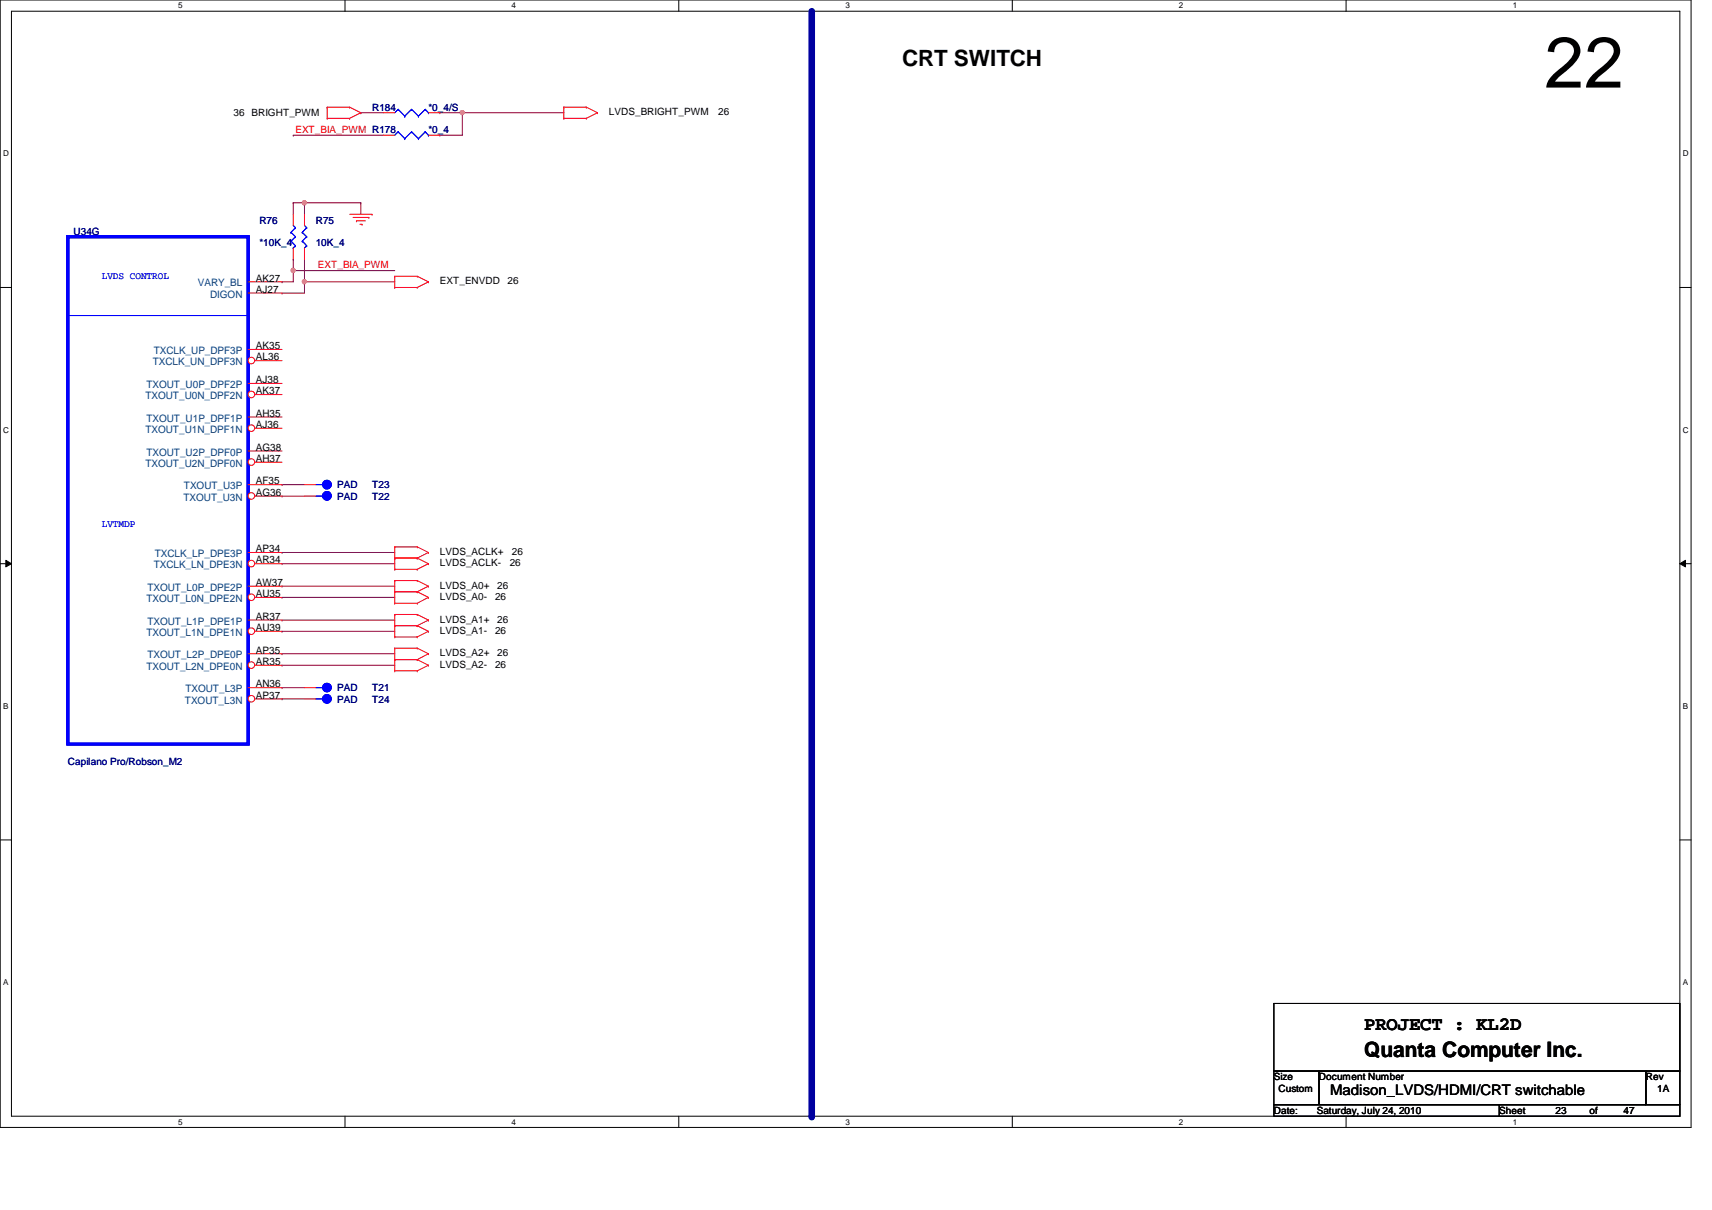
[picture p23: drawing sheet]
<svg xmlns="http://www.w3.org/2000/svg" width="297mm" height="210mm" viewBox="0 0 297 210" stroke-linecap="round" stroke-linejoin="round" font-family="sans-serif">
<defs><g id="words">
<text font-size="12.5" x="268" y="15.2">22</text>
<text font-size="3.9" x="156.5" y="11.5">CRT SWITCH</text>
<text font-size="3.7" x="236.7" y="183.3">Quanta Computer Inc.</text>
<text font-size="3.3" x="236.7" y="178.7">PROJECT : KL2D</text>
<text font-size="2.5" x="230.8" y="190">Madison_LVDS/HDMI/CRT switchable</text>
<g font-size="1.8" fill="#004080">
<text x="34.3" y="49.7">VARY_BL</text>
<text x="36.4" y="51.6">DIGON</text>
<text x="26.5" y="63.4">TXCLK_UN_DPF3N</text>
<text x="26.7" y="61.4">TXCLK_UP_DPF3P</text>
<text x="25.2" y="69.3">TXOUT_U0N_DPF2N</text>
<text x="25.4" y="67.3">TXOUT_U0P_DPF2P</text>
<text x="25.2" y="75.1">TXOUT_U1N_DPF1N</text>
<text x="25.4" y="73.2">TXOUT_U1P_DPF1P</text>
<text x="25.2" y="81">TXOUT_U2N_DPF0N</text>
<text x="25.4" y="79">TXOUT_U2P_DPF0P</text>
<text x="31.8" y="86.9">TXOUT_U3N</text>
<text x="31.9" y="84.9">TXOUT_U3P</text>
<text x="26.7" y="98.6">TXCLK_LN_DPE3N</text>
<text x="26.8" y="96.6">TXCLK_LP_DPE3P</text>
<text x="25.4" y="104.4">TXOUT_L0N_DPE2N</text>
<text x="25.6" y="102.5">TXOUT_L0P_DPE2P</text>
<text x="25.4" y="110.3">TXOUT_L1N_DPE1N</text>
<text x="25.6" y="108.4">TXOUT_L1P_DPE1P</text>
<text x="25.4" y="116.2">TXOUT_L2N_DPE0N</text>
<text x="25.6" y="114.2">TXOUT_L2P_DPE0P</text>
<text x="32.1" y="122">TXOUT_L3N</text>
<text x="32.2" y="120.1">TXOUT_L3P</text>
</g>
<g font-size="1.8">
<text x="44.4" y="50.8">AJ27</text>
<text x="44.4" y="48.9">AK27</text>
<text x="44.4" y="62.5">AL36</text>
<text x="44.4" y="60.6">AK35</text>
<text x="44.4" y="68.4">AK37</text>
<text x="44.4" y="66.5">AJ38</text>
<text x="44.4" y="74.3">AJ36</text>
<text x="44.4" y="72.3">AH35</text>
<text x="44.4" y="80.1">AH37</text>
<text x="44.4" y="78.2">AG38</text>
<text x="44.4" y="86">AG36</text>
<text x="44.4" y="84">AF35</text>
<text x="44.4" y="95.8">AP34</text>
<text x="44.4" y="97.7">AR34</text>
<text x="44.4" y="101.6">AW37</text>
<text x="44.4" y="103.6">AU35</text>
<text x="44.4" y="107.5">AR37</text>
<text x="44.4" y="109.5">AU39</text>
<text x="44.4" y="113.4">AP35</text>
<text x="44.4" y="115.4">AR35</text>
<text x="44.4" y="119.3">AN36</text>
<text x="44.4" y="121.2">AP37</text>
</g>
<g font-size="1.7">
<text x="40.5" y="20.2">36 BRIGHT_PWM</text>
<text x="105.7" y="20">LVDS_BRIGHT_PWM</text>
<text x="124.6" y="20">26</text>
<text x="76.3" y="49.3">EXT_ENVDD</text>
<text x="88.1" y="49.3">26</text>
<text x="76.3" y="98.2">LVDS_ACLK-</text>
<text x="76.3" y="96.3">LVDS_ACLK+</text>
<text x="88.4" y="98.2">26</text>
<text x="88.8" y="96.3">26</text>
<text x="76.3" y="102.1">LVDS_A0+</text>
<text x="76.3" y="108">LVDS_A1+</text>
<text x="76.3" y="104.1">LVDS_A0-</text>
<text x="85.9" y="104.1">26</text>
<text x="86.3" y="102.1">26</text>
<text x="86.3" y="108">26</text>
<text x="76.3" y="109.9">LVDS_A1-</text>
<text x="76.3" y="113.9">LVDS_A2+</text>
<text x="85.9" y="109.9">26</text>
<text x="86.3" y="113.9">26</text>
<text x="76.3" y="115.8">LVDS_A2-</text>
<text x="85.9" y="115.8">26</text>
<text x="221" y="187.4">Size</text>
<text x="221.8" y="189.4">Custom</text>
<text x="228.9" y="187.4">Document Number</text>
<text x="285.6" y="187.4">Rev</text>
<text x="287.5" y="189.4">1A</text>
<text x="221" y="193.3">Date:</text>
<text x="228.5" y="193.3">Saturday, July 24, 2010</text>
<text x="260.1" y="193.3">Sheet</text>
<text x="269.9" y="193.3">23</text>
<text x="275.8" y="193.3">of</text>
<text x="281.7" y="193.3">47</text>
</g>
<g font-size="1.7" fill="#f00">
<text x="51.3" y="23.1">EXT_BIA_PWM R178</text>
<text x="55.2" y="46.6">EXT_BIA_PWM</text>
</g>
<g font-size="1.7" fill="#000080">
<text x="64.6" y="19.2">R184</text>
<text x="74.3" y="23.1">*0_4</text>
<text x="74.3" y="19.2">*0_4/S</text>
<text x="12.7" y="40.7">U34G</text>
<text x="45" y="38.8">R76</text>
<text x="54.8" y="38.8">R75</text>
<text x="45" y="42.7">*10K_4</text>
<text x="54.8" y="42.7">10K_4</text>
<text x="58.5" y="86.7">PAD</text>
<text x="58.5" y="84.7">PAD</text>
<text x="64.6" y="86.7">T22</text>
<text x="64.6" y="84.7">T23</text>
<text x="58.5" y="119.9">PAD</text>
<text x="64.6" y="119.9">T21</text>
<text x="58.5" y="121.9">PAD</text>
<text x="64.6" y="121.9">T24</text>
<text x="11.8" y="132.6">Capilano Pro/Robson_M2</text>
</g>
<g font-size="1.7" fill="#00f">
<text x="17.6" y="48.3">LVDS CONTROL</text>
<text x="17.6" y="91.4">LVTMDP</text>
</g>
<g font-size="1.4">
<text x="30.9" y="1.4">5</text>
<text x="88.8" y="1.4">4</text>
<text x="146.7" y="1.4">3</text>
<text x="204.6" y="1.4">2</text>
<text x="262.5" y="1.4">1</text>
<text x=".5" y="27.1">D</text>
<text x="292" y="27.1">D</text>
<text x=".5" y="75.1">C</text>
<text x="292" y="75.1">C</text>
<text x=".5" y="123">B</text>
<text x="292" y="123">B</text>
<text x=".5" y="170.9">A</text>
<text x="292" y="170.9">A</text>
<text x="30.9" y="195.1">5</text>
<text x="88.8" y="195.1">4</text>
<text x="146.7" y="195.1">3</text>
<text x="204.6" y="195.1">2</text>
<text x="262.5" y="195.1">1</text>
</g>
</g></defs>
<path d="M0 0h293.4v195.6h-293.4zM2 1.9h289.5v191.7h-289.5z" fill="none" stroke="#000" stroke-width=".17"/>
<g fill="#fff">
<path d="M30.9 .2h.8v1.5h-.8z"/>
<path d="M30.9 193.8h.8v1.6h-.8z"/>
</g>
<path d="M59.9 0v1.9M59.9 193.6v2" fill="none" stroke="#000" stroke-width=".17"/>
<g fill="#fff">
<path d="M88.8 .2h.7v1.5h-.7z"/>
<path d="M88.8 193.8h.7v1.6h-.7z"/>
</g>
<path d="M117.8 0v1.9M117.8 193.6v2" fill="none" stroke="#000" stroke-width=".17"/>
<g fill="#fff">
<path d="M146.7 .2h.7v1.5h-.7z"/>
<path d="M146.7 193.8h.7v1.6h-.7z"/>
</g>
<path d="M175.6 0v1.9M175.6 193.6v2" fill="none" stroke="#000" stroke-width=".17"/>
<g fill="#fff">
<path d="M204.6 .2h.7v1.5h-.7z"/>
<path d="M204.6 193.8h.7v1.6h-.7z"/>
</g>
<path d="M233.5 0v1.9M233.5 193.6v2" fill="none" stroke="#000" stroke-width=".17"/>
<g fill="#fff">
<path d="M262.5 .2h.7v1.5h-.7z"/>
<path d="M262.5 193.8h.7v1.6h-.7z"/>
<path d="M.5 25.9h1v1.5h-1z"/>
<path d="M292 25.9h.9v1.5h-.9z"/>
<path d="M.5 73.8h1v1.6h-1z"/>
<path d="M292 73.8h.9v1.6h-.9z"/>
</g>
<path d="M0 49.9h2M291.5 49.9h1.9" fill="none" stroke="#000" stroke-width=".17"/>
<g fill="#fff">
<path d="M.5 121.8h.9v1.5h-.9z"/>
<path d="M292 121.8h.9v1.5h-.9z"/>
</g>
<path d="M0 97.8h2M1 97.2l1 .6-1 .5zM291.5 97.8l.9-.6v1.1zM291.5 97.8h1.9" fill="none" stroke="#000" stroke-width=".17"/>
<path d="M1 97.2l1 .6-1 .5zM291.5 97.8l.9-.6v1.1z" fill="#000"/>
<g fill="#fff">
<path d="M.5 169.7h.9v1.5h-.9z"/>
<path d="M292 169.7h.9v1.5h-.9z"/>
</g>
<path d="M0 145.7h2M291.5 145.7h1.9" fill="none" stroke="#000" stroke-width=".17"/>
<g fill="none" stroke="#800040" stroke-width=".17">
<path d="M50.9 45h.1M50.9 46.9h.1M50.9 45v1.9M50.9 46.9h17.6M52.8 45h.1M52.8 48.9h.1M52.8 45v5.8M48.9 86.1h.1M48.9 84.1h.1M48.9 86.1h3.9M48.9 84.1h3.9M48.9 121.2h.1"/>
<path d="M48.9 121.2h3.9"/>
</g>
<circle cx="50.8" cy="46.9" r=".38" fill="#f0f"/>
<circle cx="50.8" cy="46.9" r=".38" fill="none" stroke="#f0f" stroke-width=".17"/>
<path d="M48.9 50.8h.1M48.9 50.8h3.9M52.8 48.9h.1M52.8 48.9h15.7" fill="none" stroke="#800040" stroke-width=".17"/>
<circle cx="52.8" cy="48.9" r=".37" fill="#f0f"/>
<circle cx="52.8" cy="48.9" r=".37" fill="none" stroke="#f0f" stroke-width=".17"/>
<path d="M50.9 35.2h.1M50.9 35.2v2M52.8 35.2h.1M52.8 35.2h9.8M52.8 35.2v2M62.6 35.2h.1M62.6 35.2v2M48.9 48.9h.1M50.9 46.9h.1M50.9 46.9v2h-2" fill="none" stroke="#800040" stroke-width=".17"/>
<circle cx="52.8" cy="35.2" r=".38" fill="#f0f"/>
<circle cx="52.8" cy="35.2" r=".38" fill="none" stroke="#f0f" stroke-width=".17"/>
<g fill="none" stroke="#800040" stroke-width=".17">
<path d="M80.2 19.6h.1M80.2 19.6h17.6M50.9 35.2h.1M50.9 35.2h1.9M48.9 95.8h.1M48.9 97.8h.1M48.9 95.8h19.6M48.9 97.8h19.6M48.9 119.3h.1M48.9 113.4h.1M48.9 115.4h.1M48.9 101.7h.1"/>
<path d="M48.9 103.6h.1M48.9 107.6h.1M48.9 109.5h.1M48.9 119.3h3.9M48.9 113.4h19.6M48.9 115.4h19.6M48.9 101.7h19.6M48.9 103.6h19.6M48.9 107.6h19.6M48.9 109.5h19.6"/>
</g>
<circle cx="80.2" cy="19.5" r=".37" fill="#f0f"/>
<circle cx="80.2" cy="19.5" r=".37" fill="none" stroke="#f0f" stroke-width=".17"/>
<path d="M62.6 19.6h.1M62.6 19.6h3.9M76.3 19.6h.1M76.3 19.6h3.9M80.2 19.6h.1M80.2 19.6v3.9h-3.9M50.9 23.5h.1M50.9 23.5h15.6M76.3 23.5h.1" fill="none" stroke="#800040" stroke-width=".17"/>
<g fill="none" stroke="#f00" stroke-width=".17">
<path d="M56.8 18.6h.1M56.8 18.6h3.9M56.8 18.6v1.9M60.7 18.6h.1M60.7 18.6l1.9 1M62.6 19.6h.1M62.6 19.6l-1.9 .9M97.8 18.6h.1M97.8 18.6h3.9M97.8 18.6v1.9M101.7 18.6h.1M101.7 18.6l2 1"/>
<path d="M103.7 19.6h.1M103.7 19.6l-2 .9M56.8 20.5h.1M56.8 20.5h3.9M60.7 20.5h.1M60.7 37.2h3.9M61.3 37.7h2.7M61.8 38.3h.1M61.8 38.3h1.6M62.4 38.9h.4M62.8 38.9h.1M64 37.7h.1"/>
<path d="M64.6 37.2h.1M97.8 20.5h.1M97.8 20.5h3.9M101.7 20.5h.1M68.5 47.9h.1M68.5 49.9h.1M68.5 47.9v2M68.5 47.9h3.9M68.5 49.9h3.9M72.4 47.9h.1M72.4 49.9h.1M72.4 47.9l1.9 1"/>
<path d="M74.3 48.9h.1M74.3 48.9l-1.9 1M68.5 96.8h.1M68.5 98.8h.1M68.5 94.9h.1M68.5 96.8h3.9M68.5 94.9v3.9M68.5 98.8h3.9M68.5 94.9h3.9M72.4 96.8h.1M72.4 98.8h.1M72.4 94.9h.1"/>
<path d="M72.4 96.8l1.9 1M72.4 94.9l1.9 .9M74.3 97.8h.1M74.3 95.8h.1M74.3 97.8l-1.9 1M74.3 95.8l-1.9 1M68.5 100.7h.1M68.5 102.7h.1M68.5 108.5h.1M68.5 110.5h.1M68.5 112.4h.1M68.5 114.4h.1"/>
<path d="M68.5 106.6h.1M68.5 116.4h.1M68.5 104.6h.1M68.5 100.7v3.9M68.5 106.6v3.9M68.5 112.4v4M68.5 100.7h3.9M68.5 102.7h3.9M68.5 108.5h3.9M68.5 110.5h3.9M68.5 112.4h3.9M68.5 114.4h3.9"/>
<path d="M68.5 106.6h3.9M68.5 116.4h3.9M68.5 104.6h3.9M72.4 100.7h.1M72.4 102.7h.1M72.4 108.5h.1M72.4 110.5h.1M72.4 112.4h.1M72.4 114.4h.1M72.4 106.6h.1M72.4 116.4h.1M72.4 104.6h.1"/>
<path d="M72.4 100.7l1.9 1M72.4 108.5l1.9 1M72.4 112.4l1.9 1M72.4 106.6l1.9 1M72.4 114.4l1.9 1M72.4 102.7l1.9 .9M74.3 101.7h.1M74.3 109.5h.1M74.3 113.4h.1M74.3 107.6h.1M74.3 115.4h.1M74.3 103.6h.1"/>
<path d="M74.3 101.7l-1.9 1M74.3 109.5l-1.9 1M74.3 113.4l-1.9 1M74.3 107.6l-1.9 .9M74.3 115.4l-1.9 1M74.3 103.6l-1.9 1"/>
</g>
<path d="M221 174.1h70.5v11.7h-70.5zM221 185.8h7.9v5.8h-7.9zM221 191.6h39.1v2h-39.1zM228.9 185.8h56.7v5.8h-56.7zM260.1 191.6h31.4v2h-31.4zM285.6 185.8h5.9v5.8h-5.9z" fill="none" stroke="#000" stroke-width=".17"/>
<path d="M140.8 1.9v191.7" fill="none" stroke="#0000a0" stroke-width="1.1"/>
<circle cx="140.8" cy="193.6" r=".57" fill="#0000a0"/>
<path d="M11.8 41.1h31.2v88h-31.2z" fill="none" stroke="#00f" stroke-width=".55"/>
<path d="M11.8 54.7h31.2M43 54.7h.1" fill="none" stroke="#00f" stroke-width=".17"/>
<path d="M43 50.8h5.9" fill="none" stroke="#f00" stroke-width=".17"/>
<circle cx="43.6" cy="97.8" r=".57" fill="#fff"/>
<g fill="none" stroke="#f00" stroke-width=".17">
<path d="M43 95.8h5.9M44.2 97.8h4.7"/>
<circle cx="43.6" cy="97.8" r=".57"/>
</g>
<circle cx="43.6" cy="62.5" r=".57" fill="#fff"/>
<g fill="none" stroke="#f00" stroke-width=".17">
<path d="M43 60.6h5.9M44.2 62.6h4.7"/>
<circle cx="43.6" cy="62.5" r=".57"/>
</g>
<circle cx="43.6" cy="103.6" r=".57" fill="#fff"/>
<g fill="none" stroke="#f00" stroke-width=".17">
<path d="M43 101.7h5.9M44.2 103.6h4.7"/>
<circle cx="43.6" cy="103.6" r=".57"/>
</g>
<circle cx="43.6" cy="109.5" r=".57" fill="#fff"/>
<g fill="none" stroke="#f00" stroke-width=".17">
<path d="M43 107.6h5.9M44.2 109.5h4.7"/>
<circle cx="43.6" cy="109.5" r=".57"/>
</g>
<circle cx="43.6" cy="115.4" r=".57" fill="#fff"/>
<g fill="none" stroke="#f00" stroke-width=".17">
<path d="M43 113.4h5.9M44.2 115.4h4.7"/>
<circle cx="43.6" cy="115.4" r=".57"/>
</g>
<circle cx="43.6" cy="121.2" r=".57" fill="#fff"/>
<g fill="none" stroke="#f00" stroke-width=".17">
<path d="M43 119.3h5.9M44.2 121.2h4.7"/>
<circle cx="43.6" cy="121.2" r=".57"/>
</g>
<circle cx="43.6" cy="68.4" r=".57" fill="#fff"/>
<g fill="none" stroke="#f00" stroke-width=".17">
<path d="M43 66.5h5.9M44.2 68.5h4.7"/>
<circle cx="43.6" cy="68.4" r=".57"/>
</g>
<circle cx="43.6" cy="74.3" r=".57" fill="#fff"/>
<g fill="none" stroke="#f00" stroke-width=".17">
<path d="M43 72.3h5.9M44.2 74.3h4.7"/>
<circle cx="43.6" cy="74.3" r=".57"/>
</g>
<circle cx="43.6" cy="80.2" r=".57" fill="#fff"/>
<g fill="none" stroke="#f00" stroke-width=".17">
<path d="M43 78.2h5.9M44.2 80.2h4.7"/>
<circle cx="43.6" cy="80.2" r=".57"/>
</g>
<circle cx="43.6" cy="86" r=".57" fill="#fff"/>
<g fill="none" stroke="#f00" stroke-width=".17">
<path d="M52.8 37.2v1.9M66.5 23.5h2M74.3 23.5h2M43 48.9h5.9M52.8 43v2M43 84.1h5.9M44.2 86.1h4.7"/>
<circle cx="43.6" cy="86" r=".57"/>
</g>
<g fill="none" stroke="#00f" stroke-width=".17">
<path d="M52.8 39.1l.4 .4M53.2 39.5h.1M53.2 39.5l-.8 .8M69.1 22.9h.1M69.1 22.9l-.6 .6M69.1 22.9l1.1 1.1M70.2 24h.1M71.4 22.9h.1M71.4 22.9l-1.2 1.1M71.4 22.9l1.2 1.1M72.6 24h.1M73.8 22.9h.1"/>
<path d="M73.8 22.9l-1.2 1.1M73.8 22.9l.5 .6M74.3 23.5h.1M52.4 40.3h.1M52.4 41.8h.1M52.4 40.3l.8 .8M52.4 41.8l.8 .8M52.8 43h.1M53.2 41.1h.1M53.2 42.6h.1M53.2 41.1l-.8 .7M53.2 42.6l-.4 .4"/>
</g>
<circle cx="56.7" cy="86" r=".76" fill="#00f"/>
<g fill="none" stroke="#00f" stroke-width=".17">
<path d="M54.8 86.1h1.2M56 86.1h.1"/>
<circle cx="56.7" cy="86" r=".76"/>
</g>
<circle cx="56.7" cy="86" r=".76" fill="#00f"/>
<g fill="none" stroke="#00f" stroke-width=".17">
<path d="M54.8 86.1h1.2M56 86.1h.1"/>
<circle cx="56.7" cy="86" r=".76"/>
</g>
<path d="M52.8 86.1h2" fill="none" stroke="#f00" stroke-width=".17"/>
<circle cx="56.7" cy="119.3" r=".75" fill="#00f"/>
<g fill="none" stroke="#00f" stroke-width=".17">
<path d="M54.8 119.3h1.2M56 119.3h.1"/>
<circle cx="56.7" cy="119.3" r=".75"/>
</g>
<circle cx="56.7" cy="119.3" r=".75" fill="#00f"/>
<g fill="none" stroke="#00f" stroke-width=".17">
<path d="M50.9 39.1l.4 .4M51.3 39.5h.1M51.3 39.5l-.8 .8M50.5 40.3h.1M50.5 41.8h.1M50.5 40.3l.8 .8M50.5 41.8l.8 .8M50.9 43h.1M51.3 41.1h.1M51.3 42.6h.1M51.3 41.1l-.8 .7M51.3 42.6l-.4 .4"/>
<path d="M54.8 119.3h1.2M56 119.3h.1"/>
<circle cx="56.7" cy="119.3" r=".75"/>
</g>
<path d="M50.9 37.2v1.9M50.9 43v2M52.8 119.3h2" fill="none" stroke="#f00" stroke-width=".17"/>
<circle cx="56.7" cy="84.1" r=".76" fill="#00f"/>
<g fill="none" stroke="#00f" stroke-width=".17">
<path d="M54.8 84.1h1.2M56 84.1h.1"/>
<circle cx="56.7" cy="84.1" r=".76"/>
</g>
<circle cx="56.7" cy="84.1" r=".76" fill="#00f"/>
<g fill="none" stroke="#00f" stroke-width=".17">
<path d="M54.8 84.1h1.2M56 84.1h.1"/>
<circle cx="56.7" cy="84.1" r=".76"/>
</g>
<path d="M52.8 84.1h2" fill="none" stroke="#f00" stroke-width=".17"/>
<circle cx="56.7" cy="121.2" r=".76" fill="#00f"/>
<g fill="none" stroke="#00f" stroke-width=".17">
<path d="M54.8 121.2h1.2M56 121.2h.1"/>
<circle cx="56.7" cy="121.2" r=".76"/>
</g>
<circle cx="56.7" cy="121.2" r=".76" fill="#00f"/>
<g fill="none" stroke="#00f" stroke-width=".17">
<path d="M69.1 19h.1M69.1 19l-.6 .6M69.1 19l1.1 1.2M71.4 19h.1M71.4 19l-1.2 1.2M71.4 19l1.2 1.2M73.8 19h.1M73.8 19l-1.2 1.2M73.8 19l.5 .6M74.3 19.6h.1M70.2 20.2h.1M72.6 20.2h.1"/>
<path d="M54.8 121.2h1.2M56 121.2h.1"/>
<circle cx="56.7" cy="121.2" r=".76"/>
</g>
<path d="M66.5 19.6h2M74.3 19.6h2M52.8 121.2h2" fill="none" stroke="#f00" stroke-width=".17"/>
<circle cx="50.8" cy="46.9" r=".38" fill="#f0f"/>
<circle cx="50.8" cy="46.9" r=".38" fill="none" stroke="#f0f" stroke-width=".17"/>
<circle cx="52.8" cy="48.9" r=".37" fill="#f0f"/>
<circle cx="52.8" cy="48.9" r=".37" fill="none" stroke="#f0f" stroke-width=".17"/>
<circle cx="52.8" cy="35.2" r=".38" fill="#f0f"/>
<circle cx="52.8" cy="35.2" r=".38" fill="none" stroke="#f0f" stroke-width=".17"/>
<circle cx="80.2" cy="19.5" r=".37" fill="#f0f"/>
<circle cx="80.2" cy="19.5" r=".37" fill="none" stroke="#f0f" stroke-width=".17"/>
<use href="#words"/>
</svg>
